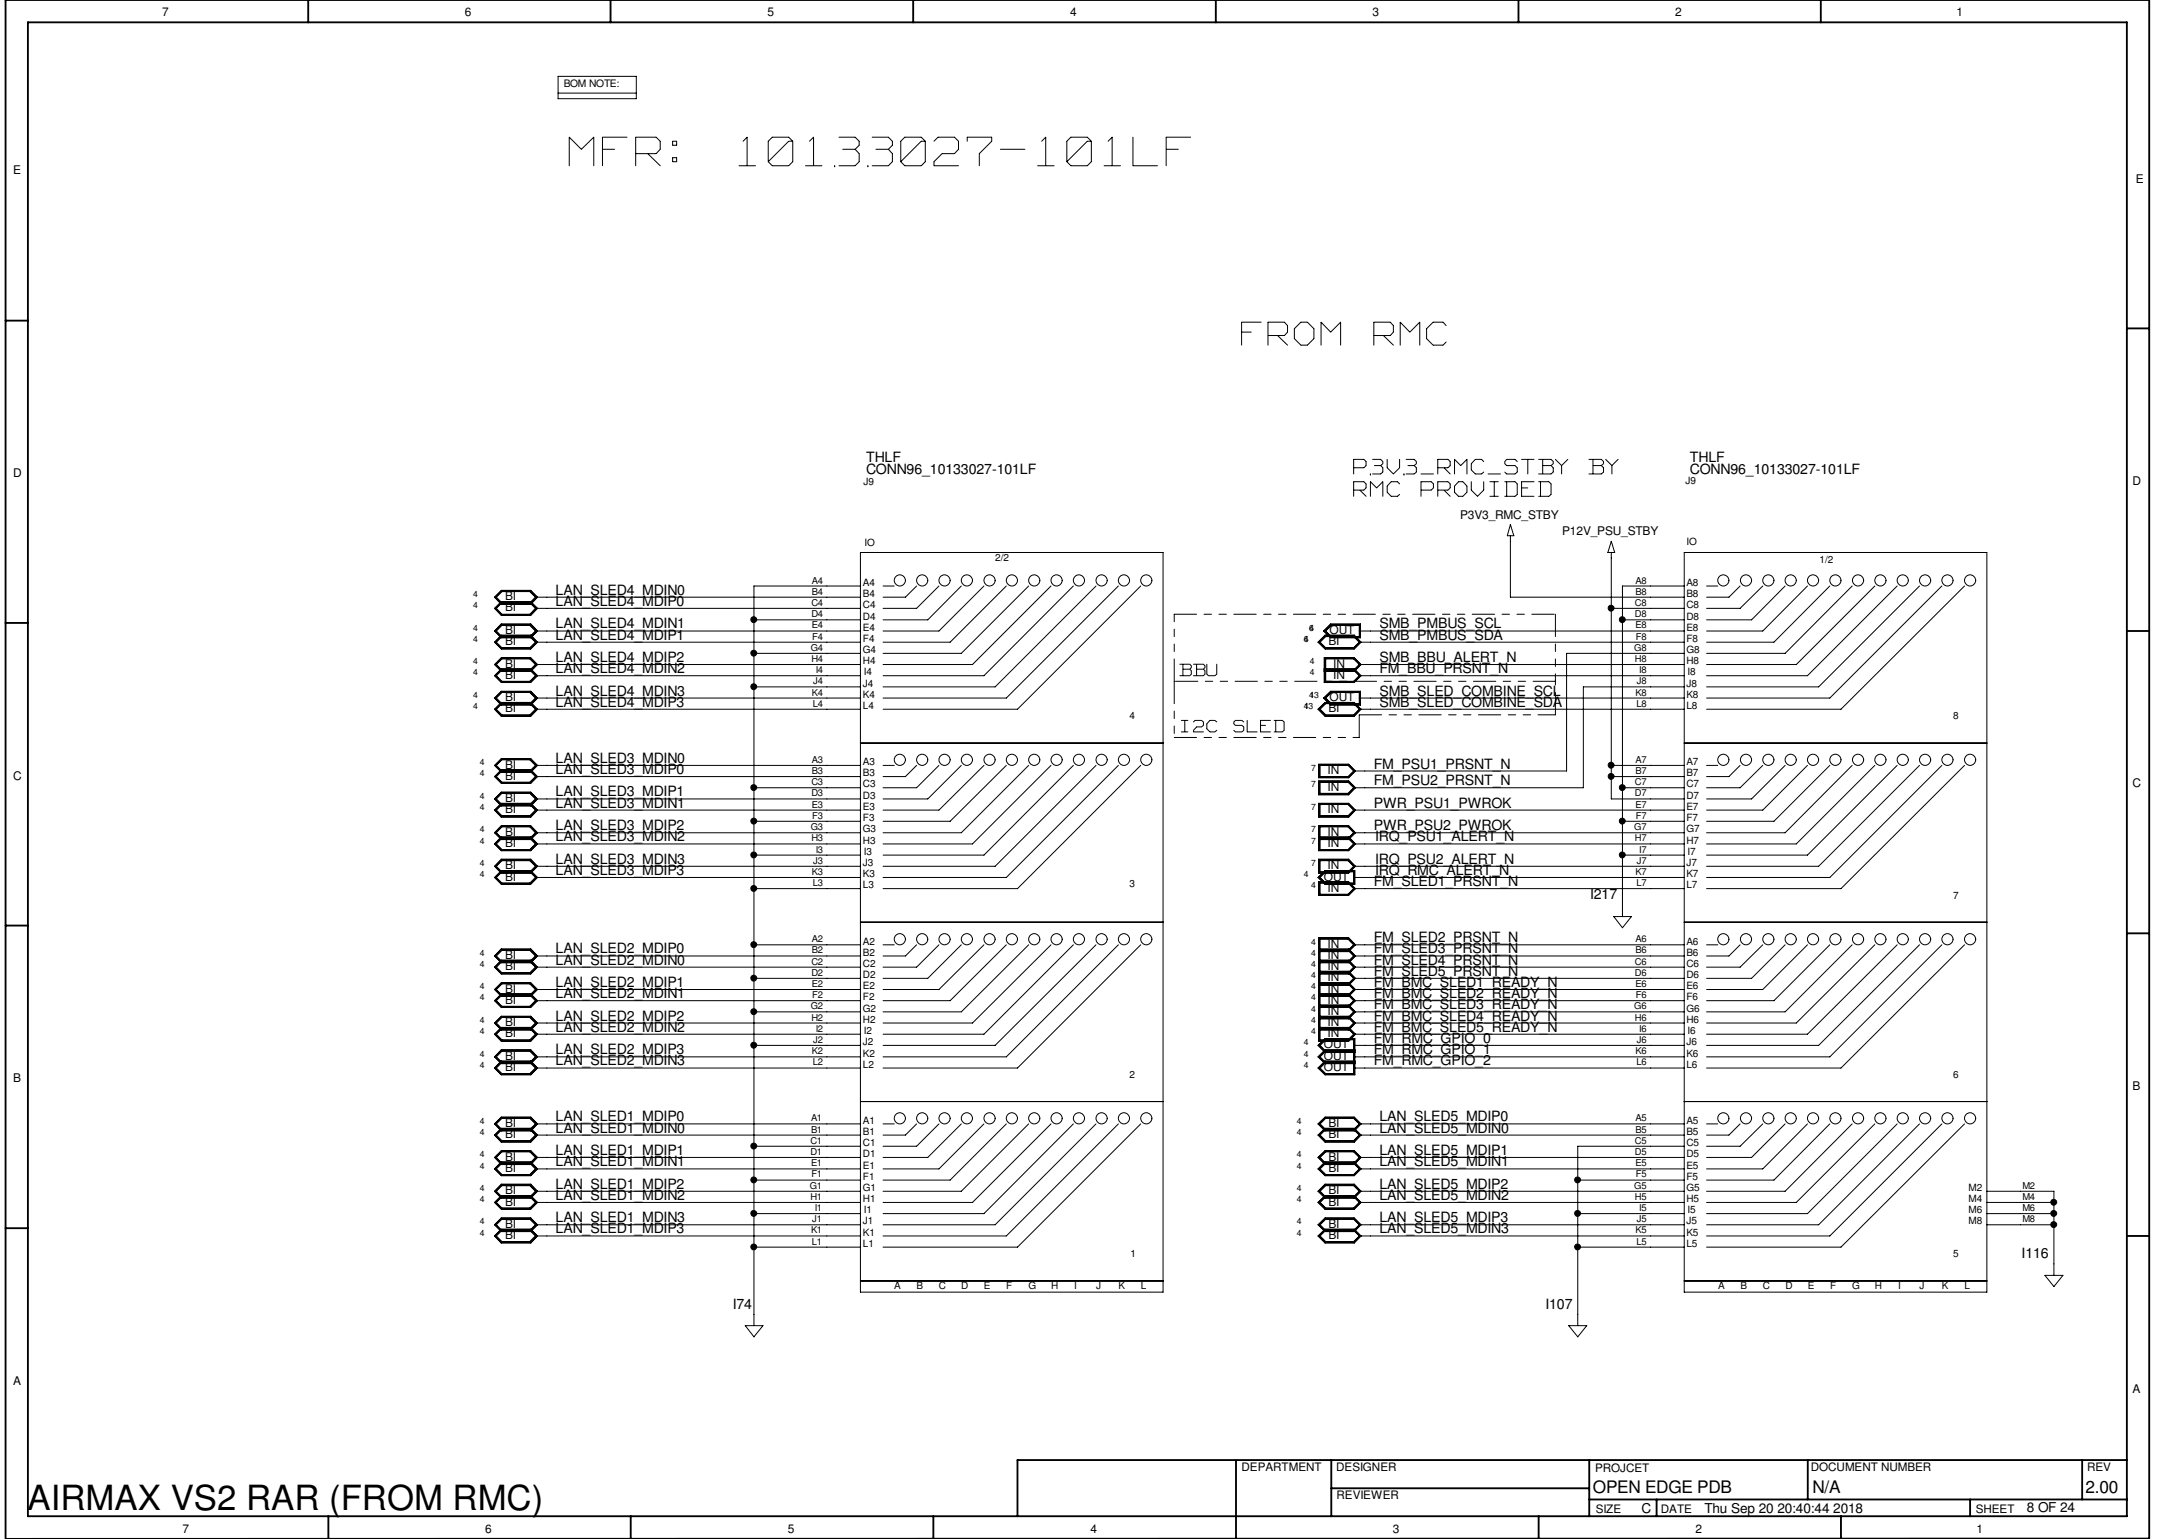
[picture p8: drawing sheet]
<svg xmlns="http://www.w3.org/2000/svg" width="297mm" height="210mm" viewBox="0 0 297 210" stroke-linecap="round" stroke-linejoin="round" font-family="sans-serif">
<defs><g id="words">
<text font-size="7.4" fill="#fff" x="77.6" y="23.4">MFR: 10133027-101LF</text>
<text font-size="5.9" fill="#fff" x="169.3" y="47.7">FROM RMC</text>
<text font-size="4.7" x="3.8" y="206">AIRMAX VS2 RAR (FROM RMC)</text>
<g font-size="3.7" fill="#fff">
<text x="184.6" y="65">P3V3_RMC_STBY BY</text>
<text x="184.6" y="68">RMC PROVIDED</text>
</g>
<g font-size="3" fill="#fff">
<text x="160.9" y="92.5">BBU</text>
<text x="161.1" y="100.1">I2C</text>
<text x="168.4" y="100.1">SLED</text>
</g>
<g font-size="2.3">
<text x="217.3" y="203.7">OPEN EDGE PDB</text>
<text x="247.2" y="203.6">N/A</text>
<text x="284.4" y="203.6">2.00</text>
</g>
<g font-size="1.9">
<text x="118.1" y="64.6">CONN96_10133027-101LF</text>
<text x="118.1" y="63.1">THLF</text>
<text x="230.5" y="64.6">CONN96_10133027-101LF</text>
<text x="230.5" y="63.1">THLF</text>
<text x="75.8" y="81.1">LAN_SLED4_MDIN0</text>
<text x="75.8" y="82.6">LAN_SLED4_MDIP0</text>
<text x="75.8" y="85.7">LAN_SLED4_MDIN1</text>
<text x="75.8" y="87.2">LAN_SLED4_MDIP1</text>
<text x="188.1" y="85.7">SMB_PMBUS_SCL</text>
<text x="188.1" y="87.2">SMB_PMBUS_SDA</text>
<text x="75.8" y="94.9">LAN_SLED4_MDIN3</text>
<text x="75.8" y="91.8">LAN_SLED4_MDIN2</text>
<text x="75.8" y="90.3">LAN_SLED4_MDIP2</text>
<text x="188.1" y="94.9">SMB_SLED_COMBINE_SCL</text>
<text x="188.1" y="91.8">FM_BBU_PRSNT_N</text>
<text x="188.1" y="90.3">SMB_BBU_ALERT_N</text>
<text x="75.8" y="96.4">LAN_SLED4_MDIP3</text>
<text x="188.1" y="96.4">SMB_SLED_COMBINE_SDA</text>
<text x="75.8" y="105.6">LAN_SLED3_MDIP0</text>
<text x="75.8" y="104.1">LAN_SLED3_MDIN0</text>
<text x="187.4" y="107.1">FM_PSU2_PRSNT_N</text>
<text x="187.4" y="104.8">FM_PSU1_PRSNT_N</text>
<text x="75.8" y="108.6">LAN_SLED3_MDIP1</text>
<text x="75.8" y="110.2">LAN_SLED3_MDIN1</text>
<text x="75.8" y="113.2">LAN_SLED3_MDIP2</text>
<text x="187.4" y="113.2">PWR_PSU2_PWROK</text>
<text x="187.4" y="110.2">PWR_PSU1_PWROK</text>
<text x="75.8" y="114.7">LAN_SLED3_MDIN2</text>
<text x="75.8" y="117.8">LAN_SLED3_MDIN3</text>
<text x="75.8" y="119.3">LAN_SLED3_MDIP3</text>
<text x="187.5" y="119.3">IRQ_RMC_ALERT_N</text>
<text x="187.5" y="117.8">IRQ_PSU2_ALERT_N</text>
<text x="187.5" y="114.7">IRQ_PSU1_ALERT_N</text>
<text x="187.4" y="120.9">FM_SLED1_PRSNT_N</text>
<text x="216.9" y="122.7">I217</text>
<text x="75.8" y="130">LAN_SLED2_MDIP0</text>
<text x="75.8" y="131.6">LAN_SLED2_MDIN0</text>
<text x="187.4" y="131.6">FM_SLED4_PRSNT_N</text>
<text x="187.4" y="130">FM_SLED3_PRSNT_N</text>
<text x="187.4" y="128.5">FM_SLED2_PRSNT_N</text>
<text x="75.8" y="134.6">LAN_SLED2_MDIP1</text>
<text x="75.8" y="136.1">LAN_SLED2_MDIN1</text>
<text x="187.4" y="137.7">FM_BMC_SLED3_READY_N</text>
<text x="187.4" y="134.6">FM_BMC_SLED1_READY_N</text>
<text x="187.4" y="136.1">FM_BMC_SLED2_READY_N</text>
<text x="187.4" y="133.1">FM_SLED5_PRSNT_N</text>
<text x="75.8" y="143.8">LAN_SLED2_MDIP3</text>
<text x="75.8" y="140.7">LAN_SLED2_MDIN2</text>
<text x="75.8" y="139.2">LAN_SLED2_MDIP2</text>
<text x="187.4" y="140.7">FM_BMC_SLED5_READY_N</text>
<text x="187.4" y="142.2">FM_RMC_GPIO_0</text>
<text x="187.4" y="139.2">FM_BMC_SLED4_READY_N</text>
<text x="187.4" y="143.8">FM_RMC_GPIO_1</text>
<text x="75.8" y="145.3">LAN_SLED2_MDIN3</text>
<text x="187.4" y="145.3">FM_RMC_GPIO_2</text>
<text x="75.8" y="153">LAN_SLED1_MDIP0</text>
<text x="75.8" y="154.5">LAN_SLED1_MDIN0</text>
<text x="188.1" y="154.5">LAN_SLED5_MDIN0</text>
<text x="188.1" y="153">LAN_SLED5_MDIP0</text>
<text x="75.8" y="159">LAN_SLED1_MDIN1</text>
<text x="75.8" y="157.5">LAN_SLED1_MDIP1</text>
<text x="188.1" y="159">LAN_SLED5_MDIN1</text>
<text x="188.1" y="157.5">LAN_SLED5_MDIP1</text>
<text x="75.8" y="166.7">LAN_SLED1_MDIN3</text>
<text x="75.8" y="163.7">LAN_SLED1_MDIN2</text>
<text x="75.8" y="162.1">LAN_SLED1_MDIP2</text>
<text x="188.1" y="162.1">LAN_SLED5_MDIP2</text>
<text x="188.1" y="166.7">LAN_SLED5_MDIP3</text>
<text x="188.1" y="163.7">LAN_SLED5_MDIN2</text>
<text x="75.8" y="168.2">LAN_SLED1_MDIP3</text>
<text x="188.1" y="168.2">LAN_SLED5_MDIN3</text>
<text x="275.7" y="171.6">I116</text>
<text x="99.9" y="178.5">I74</text>
<text x="210.8" y="178.5">I107</text>
<text x="223.9" y="206.3">C</text>
<text x="232.4" y="206.3">Thu Sep 20 20:40:44 2018</text>
<text x="276.4" y="206.2">8 OF 24</text>
</g>
<g font-size="1.6">
<text x="22.1" y="2.2">7</text>
<text x="63.4" y="2.2">6</text>
<text x="104.7" y="2.2">5</text>
<text x="146" y="2.2">4</text>
<text x="187.2" y="2.2">3</text>
<text x="228.5" y="2.2">2</text>
<text x="266.8" y="2.2">1</text>
<text x="1.8" y="23.8">E</text>
<text x="291.3" y="24.9">E</text>
<text x="1.8" y="65.1">D</text>
<text x="199.1" y="70.7">P3V3_RMC_STBY</text>
<text x="290.8" y="66.1">D</text>
<text x="213.1" y="73">P12V_PSU_STBY</text>
<text x="68.9" y="81.9">BI</text>
<text x="68.9" y="83.4">BI</text>
<text x="68.9" y="88">BI</text>
<text x="68.9" y="86.5">BI</text>
<text x="181.2" y="88">BI</text>
<text x="181.3" y="86.5">OUT</text>
<text x="68.9" y="95.6">BI</text>
<text x="68.9" y="91.1">BI</text>
<text x="68.9" y="92.6">BI</text>
<text x="181.3" y="95.6">OUT</text>
<text x="181.8" y="91.1">IN</text>
<text x="181.8" y="92.6">IN</text>
<text x="68.9" y="97.2">BI</text>
<text x="181.2" y="97.2">BI</text>
<text x="1.8" y="106.3">C</text>
<text x="68.9" y="106.3">BI</text>
<text x="68.9" y="104.8">BI</text>
<text x="181.1" y="107.9">IN</text>
<text x="181.1" y="105.6">IN</text>
<text x="290.8" y="107.4">C</text>
<text x="68.9" y="114">BI</text>
<text x="68.9" y="109.4">BI</text>
<text x="68.9" y="110.9">BI</text>
<text x="181.1" y="110.9">IN</text>
<text x="181.1" y="114">IN</text>
<text x="68.9" y="118.6">BI</text>
<text x="68.9" y="115.5">BI</text>
<text x="181.1" y="115.5">IN</text>
<text x="181.1" y="118.6">IN</text>
<text x="68.9" y="120.1">BI</text>
<text x="180.5" y="120.1">OUT</text>
<text x="181.1" y="121.6">IN</text>
<text x="68.9" y="130.8">BI</text>
<text x="181.1" y="129.2">IN</text>
<text x="181.1" y="130.8">IN</text>
<text x="68.9" y="136.9">BI</text>
<text x="68.9" y="135.4">BI</text>
<text x="68.9" y="132.3">BI</text>
<text x="181.1" y="133.9">IN</text>
<text x="181.1" y="132.3">IN</text>
<text x="181.1" y="136.9">IN</text>
<text x="181.1" y="135.4">IN</text>
<text x="68.9" y="141.5">BI</text>
<text x="68.9" y="140">BI</text>
<text x="180.5" y="143">OUT</text>
<text x="181.1" y="140">IN</text>
<text x="181.1" y="141.5">IN</text>
<text x="181.1" y="138.4">IN</text>
<text x="1.8" y="147.6">B</text>
<text x="68.9" y="146.1">BI</text>
<text x="68.9" y="144.5">BI</text>
<text x="180.5" y="144.5">OUT</text>
<text x="180.5" y="146.1">OUT</text>
<text x="290.8" y="148.7">B</text>
<text x="68.9" y="155.2">BI</text>
<text x="68.9" y="153.7">BI</text>
<text x="181.2" y="155.2">BI</text>
<text x="181.2" y="153.7">BI</text>
<text x="68.9" y="159.8">BI</text>
<text x="68.9" y="158.3">BI</text>
<text x="181.2" y="159.8">BI</text>
<text x="181.2" y="158.3">BI</text>
<text x="68.9" y="167.5">BI</text>
<text x="68.9" y="164.4">BI</text>
<text x="68.9" y="162.9">BI</text>
<text x="181.2" y="167.5">BI</text>
<text x="181.2" y="164.4">BI</text>
<text x="181.2" y="162.9">BI</text>
<text x="68.9" y="169">BI</text>
<text x="181.2" y="169">BI</text>
<text x="1.8" y="188.8">A</text>
<text x="290.8" y="189.9">A</text>
<text x="169.3" y="200.6">DEPARTMENT</text>
<text x="182.2" y="200.7">DESIGNER</text>
<text x="217.5" y="200.7">PROJCET</text>
<text x="247" y="200.7">DOCUMENT NUMBER</text>
<text x="284.6" y="200.7">REV</text>
<text x="24.9" y="209">7</text>
<text x="66.2" y="209">6</text>
<text x="107.4" y="209">5</text>
<text x="148.7" y="209">4</text>
<text x="182.3" y="204.5">REVIEWER</text>
<text x="189.9" y="209">3</text>
<text x="217.6" y="206.3">SIZE</text>
<text x="226.5" y="206.3">DATE</text>
<text x="231.2" y="209">2</text>
<text x="269.4" y="206.4">SHEET</text>
<text x="269.6" y="209">1</text>
</g>
<g font-size="1.4">
<text x="76.9" y="11.9">BOM NOTE:</text>
<text x="229.9" y="66">J9</text>
<text x="117.8" y="66.1">J9</text>
<text x="117.9" y="74.5">IO</text>
<text x="135.7" y="76.5">2/2</text>
<text x="230" y="74.3">IO</text>
<text x="248.2" y="76.8">1/2</text>
<text x="117.7" y="82.9">C4</text>
<text x="117.7" y="81.4">B4</text>
<text x="117.7" y="79.9">A4</text>
<text x="230" y="82.9">C8</text>
<text x="230" y="81.4">B8</text>
<text x="230" y="79.9">A8</text>
<text x="117.7" y="89.1">G4</text>
<text x="117.7" y="87.5">F4</text>
<text x="117.7" y="86">E4</text>
<text x="117.7" y="84.5">D4</text>
<text x="230" y="89.1">G8</text>
<text x="230" y="87.5">F8</text>
<text x="230" y="86">E8</text>
<text x="230" y="84.5">D8</text>
<text x="117.7" y="95.2">K4</text>
<text x="117.7" y="93.6">J4</text>
<text x="117.7" y="90.6">H4</text>
<text x="117.8" y="92.1">I4</text>
<text x="230" y="95.2">K8</text>
<text x="230" y="93.6">J8</text>
<text x="230" y="90.6">H8</text>
<text x="230.1" y="92.1">I8</text>
<text x="117.7" y="96.7">L4</text>
<text x="154" y="98.1">4</text>
<text x="230" y="96.7">L8</text>
<text x="266.4" y="98.1">8</text>
<text x="117.7" y="107.4">C3</text>
<text x="117.7" y="105.9">B3</text>
<text x="117.7" y="104.4">A3</text>
<text x="230" y="107.4">C7</text>
<text x="230" y="105.9">B7</text>
<text x="230" y="104.4">A7</text>
<text x="117.7" y="113.5">G3</text>
<text x="117.7" y="112">F3</text>
<text x="117.7" y="110.4">E3</text>
<text x="117.7" y="108.9">D3</text>
<text x="230" y="113.5">G7</text>
<text x="230" y="112">F7</text>
<text x="230" y="110.4">E7</text>
<text x="230" y="108.9">D7</text>
<text x="117.7" y="119.6">K3</text>
<text x="117.7" y="118.1">J3</text>
<text x="117.7" y="115.1">H3</text>
<text x="117.8" y="116.6">I3</text>
<text x="230" y="119.6">K7</text>
<text x="230" y="118.1">J7</text>
<text x="230" y="115.1">H7</text>
<text x="230.1" y="116.6">I7</text>
<text x="117.7" y="121.2">L3</text>
<text x="154" y="121">3</text>
<text x="230" y="121.2">L7</text>
<text x="266.4" y="122.6">7</text>
<text x="117.7" y="131.9">C2</text>
<text x="117.7" y="130.3">B2</text>
<text x="117.7" y="128.8">A2</text>
<text x="230" y="131.9">C6</text>
<text x="230" y="130.3">B6</text>
<text x="230" y="128.8">A6</text>
<text x="117.7" y="138">G2</text>
<text x="117.7" y="136.4">F2</text>
<text x="117.7" y="134.9">E2</text>
<text x="117.7" y="133.4">D2</text>
<text x="230" y="138">G6</text>
<text x="230" y="136.4">F6</text>
<text x="230" y="134.9">E6</text>
<text x="230" y="133.4">D6</text>
<text x="117.7" y="142.5">J2</text>
<text x="117.7" y="139.5">H2</text>
<text x="117.8" y="141">I2</text>
<text x="230" y="142.5">J6</text>
<text x="230" y="139.5">H6</text>
<text x="230.1" y="141">I6</text>
<text x="117.7" y="145.6">L2</text>
<text x="117.7" y="144.1">K2</text>
<text x="154" y="147">2</text>
<text x="230" y="145.6">L6</text>
<text x="230" y="144.1">K6</text>
<text x="266.4" y="147">6</text>
<text x="117.7" y="154.8">B1</text>
<text x="117.7" y="153.2">A1</text>
<text x="230" y="154.8">B5</text>
<text x="230" y="153.2">A5</text>
<text x="117.7" y="160.9">F1</text>
<text x="117.7" y="159.4">E1</text>
<text x="117.7" y="157.8">D1</text>
<text x="117.7" y="156.3">C1</text>
<text x="230" y="160.9">F5</text>
<text x="230" y="159.4">E5</text>
<text x="230" y="157.8">D5</text>
<text x="230" y="156.3">C5</text>
<text x="117.7" y="167">J1</text>
<text x="117.7" y="164">H1</text>
<text x="117.7" y="162.4">G1</text>
<text x="117.8" y="165.5">I1</text>
<text x="230" y="167">J5</text>
<text x="230" y="164">H5</text>
<text x="230" y="162.4">G5</text>
<text x="230.1" y="165.5">I5</text>
<text x="268.5" y="167">M8</text>
<text x="268.5" y="165.5">M6</text>
<text x="268.5" y="164">M4</text>
<text x="268.5" y="162.4">M2</text>
<text x="117.7" y="170.1">L1</text>
<text x="117.7" y="168.5">K1</text>
<text x="154.2" y="171.4">1</text>
<text x="230" y="170.1">L5</text>
<text x="230" y="168.5">K5</text>
<text x="266.4" y="171.4">5</text>
<text x="122" y="175.8">A</text>
<text x="125" y="175.8">B</text>
<text x="128.1" y="175.8">C</text>
<text x="131.1" y="175.8">D</text>
<text x="134.2" y="175.8">E</text>
<text x="137.2" y="175.8">F</text>
<text x="140.3" y="175.8">G</text>
<text x="143.3" y="175.8">H</text>
<text x="146.5" y="175.8">I</text>
<text x="149.5" y="175.8">J</text>
<text x="152.5" y="175.8">K</text>
<text x="155.6" y="175.8">L</text>
<text x="234.3" y="175.8">A</text>
<text x="237.4" y="175.8">B</text>
<text x="240.4" y="175.8">C</text>
<text x="243.5" y="175.8">D</text>
<text x="246.5" y="175.8">E</text>
<text x="249.6" y="175.8">F</text>
<text x="252.6" y="175.8">G</text>
<text x="255.7" y="175.8">H</text>
<text x="258.9" y="175.8">I</text>
<text x="261.8" y="175.8">J</text>
<text x="264.8" y="175.8">K</text>
<text x="267.9" y="175.8">L</text>
</g>
<g font-size="1.3">
<text x="110.7" y="82.6">C4</text>
<text x="110.7" y="81.1">B4</text>
<text x="110.7" y="79.6">A4</text>
<text x="223" y="82.6">C8</text>
<text x="223.1" y="81.1">B8</text>
<text x="223.1" y="79.6">A8</text>
<text x="110.6" y="88.8">G4</text>
<text x="110.7" y="84.2">D4</text>
<text x="110.7" y="85.7">E4</text>
<text x="110.8" y="87.2">F4</text>
<text x="222.9" y="88.8">G8</text>
<text x="223" y="84.2">D8</text>
<text x="223.1" y="85.7">E8</text>
<text x="223.1" y="87.2">F8</text>
<text x="110.7" y="90.3">H4</text>
<text x="110.7" y="94.9">K4</text>
<text x="110.9" y="93.3">J4</text>
<text x="111.2" y="91.8">I4</text>
<text x="223" y="90.3">H8</text>
<text x="223.1" y="94.9">K8</text>
<text x="223.2" y="93.3">J8</text>
<text x="223.6" y="91.8">I8</text>
<text x="110.9" y="96.4">L4</text>
<text x="223.2" y="96.4">L8</text>
<text x="110.7" y="107.1">C3</text>
<text x="110.7" y="105.6">B3</text>
<text x="110.7" y="104.1">A3</text>
<text x="223" y="107.1">C7</text>
<text x="223.1" y="105.6">B7</text>
<text x="223.1" y="104.1">A7</text>
<text x="110.6" y="113.2">G3</text>
<text x="110.7" y="108.6">D3</text>
<text x="110.7" y="110.2">E3</text>
<text x="110.8" y="111.7">F3</text>
<text x="222.9" y="113.2">G7</text>
<text x="223" y="108.6">D7</text>
<text x="223.1" y="110.2">E7</text>
<text x="223.1" y="111.7">F7</text>
<text x="110.7" y="114.7">H3</text>
<text x="110.7" y="119.3">K3</text>
<text x="110.9" y="117.8">J3</text>
<text x="111.2" y="116.3">I3</text>
<text x="223" y="114.7">H7</text>
<text x="223.1" y="119.3">K7</text>
<text x="223.2" y="117.8">J7</text>
<text x="223.6" y="116.3">I7</text>
<text x="110.9" y="120.9">L3</text>
<text x="223.2" y="120.9">L7</text>
<text x="110.7" y="131.6">C2</text>
<text x="110.7" y="130">B2</text>
<text x="110.7" y="128.5">A2</text>
<text x="223" y="131.6">C6</text>
<text x="223.1" y="130">B6</text>
<text x="223.1" y="128.5">A6</text>
<text x="110.6" y="137.7">G2</text>
<text x="110.7" y="133.1">D2</text>
<text x="110.7" y="134.6">E2</text>
<text x="110.8" y="136.1">F2</text>
<text x="222.9" y="137.7">G6</text>
<text x="223" y="133.1">D6</text>
<text x="223.1" y="134.6">E6</text>
<text x="223.1" y="136.1">F6</text>
<text x="110.7" y="139.2">H2</text>
<text x="110.7" y="143.8">K2</text>
<text x="110.9" y="142.2">J2</text>
<text x="111.2" y="140.7">I2</text>
<text x="223" y="139.2">H6</text>
<text x="223.1" y="143.8">K6</text>
<text x="223.2" y="142.2">J6</text>
<text x="223.6" y="140.7">I6</text>
<text x="110.9" y="145.3">L2</text>
<text x="223.2" y="145.3">L6</text>
<text x="110.5" y="156">C1</text>
<text x="110.6" y="154.5">B1</text>
<text x="110.6" y="153">A1</text>
<text x="223" y="156">C5</text>
<text x="223.1" y="154.5">B5</text>
<text x="223.1" y="153">A5</text>
<text x="110.5" y="157.5">D1</text>
<text x="110.6" y="159">E1</text>
<text x="110.7" y="160.6">F1</text>
<text x="223" y="157.5">D5</text>
<text x="223.1" y="159">E5</text>
<text x="223.1" y="160.6">F5</text>
<text x="110.4" y="162.1">G1</text>
<text x="110.5" y="163.7">H1</text>
<text x="110.8" y="166.7">J1</text>
<text x="111.1" y="165.2">I1</text>
<text x="222.9" y="162.1">G5</text>
<text x="223" y="163.7">H5</text>
<text x="223.2" y="166.7">J5</text>
<text x="223.6" y="165.2">I5</text>
<text x="275.8" y="166.7">M8</text>
<text x="275.8" y="165.2">M6</text>
<text x="275.8" y="163.7">M4</text>
<text x="275.8" y="162.1">M2</text>
<text x="110.6" y="168.2">K1</text>
<text x="110.7" y="169.8">L1</text>
<text x="223.1" y="168.2">K5</text>
<text x="223.2" y="169.8">L5</text>
</g>
<g font-size="1.2">
<text x="64.5" y="82.9">4</text>
<text x="64.5" y="81.4">4</text>
<text x="64.5" y="86">4</text>
<text x="64.5" y="87.5">4</text>
<text x="177.8" y="87.5">6</text>
<text x="177.8" y="87.5">4</text>
<text x="178.6" y="86">6</text>
<text x="178.6" y="86">4</text>
<text x="64.5" y="90.6">4</text>
<text x="64.5" y="92.1">4</text>
<text x="64.5" y="95.2">4</text>
<text x="178.6" y="95.2">4</text>
<text x="178.6" y="90.6">4</text>
<text x="178.6" y="92.1">4</text>
<text x="178.6" y="95.2">13</text>
<text x="64.5" y="96.7">4</text>
<text x="177.8" y="96.7">4</text>
<text x="177.9" y="96.7">13</text>
<text x="65.4" y="104.4">4</text>
<text x="65.4" y="105.9">4</text>
<text x="178.8" y="105.1">7</text>
<text x="178.8" y="107.4">7</text>
<text x="65.4" y="108.9">4</text>
<text x="65.4" y="110.4">4</text>
<text x="65.4" y="113.5">4</text>
<text x="178.8" y="110.4">7</text>
<text x="178.8" y="113.5">7</text>
<text x="65.4" y="115.1">4</text>
<text x="65.4" y="118.1">4</text>
<text x="65.4" y="119.6">4</text>
<text x="177.8" y="119.6">4</text>
<text x="178.8" y="118.1">7</text>
<text x="178.8" y="115.1">7</text>
<text x="178.8" y="121.2">4</text>
<text x="65.4" y="131.9">4</text>
<text x="65.4" y="130.3">4</text>
<text x="178.8" y="128.8">4</text>
<text x="178.8" y="131.9">4</text>
<text x="178.8" y="130.3">4</text>
<text x="65.4" y="134.9">4</text>
<text x="65.4" y="136.4">4</text>
<text x="178.8" y="136.4">4</text>
<text x="178.8" y="138">4</text>
<text x="178.8" y="133.4">4</text>
<text x="178.8" y="134.9">4</text>
<text x="65.4" y="141">4</text>
<text x="65.4" y="139.5">4</text>
<text x="177.8" y="142.5">4</text>
<text x="178.8" y="141">4</text>
<text x="178.8" y="139.5">4</text>
<text x="65.4" y="145.6">4</text>
<text x="65.4" y="144.1">4</text>
<text x="177.8" y="145.6">4</text>
<text x="177.8" y="144.1">4</text>
<text x="65.4" y="154.8">4</text>
<text x="65.4" y="153.2">4</text>
<text x="176.9" y="153.2">4</text>
<text x="176.9" y="154.8">4</text>
<text x="65.4" y="159.4">4</text>
<text x="65.4" y="157.8">4</text>
<text x="176.9" y="157.8">4</text>
<text x="176.9" y="159.4">4</text>
<text x="65.4" y="167">4</text>
<text x="65.4" y="164">4</text>
<text x="65.4" y="162.4">4</text>
<text x="176.9" y="164">4</text>
<text x="176.9" y="167">4</text>
<text x="176.9" y="162.4">4</text>
<text x="65.4" y="168.5">4</text>
<text x="176.9" y="168.5">4</text>
</g>
</g></defs>
<g fill="none" stroke="#000" stroke-width=".25">
<path d="M3.8 3h286.3v203.8h-286.3zM42 0v3M83.3 0v3M124.5 0v3M165.8 0v3M207.1 0v3M248.3 0v3M.8 43.7h3M290.1 44.8h3M.8 85h3M290.1 86.1h3M.8 126.2h3"/>
<path d="M290.1 127.3h3M.8 167.5h3M290.1 168.6h3M168.6 199.2v10.6M181.6 199.1v7.7M216.7 199.1v7.7M246.5 199.1v5.4M284 199.1v5.4M290.1 199.1h-151.3v7.7M.8 209.8v-209.8h292.3v209.8l-292.3 .1M44.8 206.8v3M86 206.8v3"/>
<path d="M127.3 206.8v3M181.6 203h35.1M209.8 206.8v3M216.7 204.5h73.4M225.9 204.5v2.3M251.1 206.8v3M268.7 204.5v2.3"/>
</g>
<path d="M160.1 83.8h52M160.1 92.9v-9.1M160.1 92.9v7.7M185.4 97.5h26.7M212.1 83.8v9.1M212.1 97.5v-4.6M212.1 92.9h-52M160.1 100.6h25.3M185.4 100.6v-3.1" fill="none" stroke="#000" stroke-width=".14" stroke-dasharray="3 1 1 1 1 1"/>
<g fill="none" stroke="#000" stroke-width=".14">
<path d="M76.1 10.4h10.7v3.1h-10.7zM76.1 12.7h10.7M77.6 18.7l1.6 1.6M77.6 18.8v3.8M81 18.8v3.8M81 18.7l-1.7 1.7M82.2 18.7h3.3M82.2 18.8v3.8M86.7 18.7h2.7M86.7 18.8v3.8M89.5 18.7l.5 .6M90 19.3v1"/>
<path d="M91.7 19.3h.5M91.7 19.3v.5M91.8 19.8h.4M92.3 19.3v.5M101.9 18.8v3.8M101.9 18.7l-.6 .6M104.8 19.3v2.7M105.3 18.7l-.5 .6M105.4 18.7h2.1M107.5 19.3l-2.7 2.7M107.6 19.3h.5M107.6 18.7l.5 .6"/>
<path d="M108.1 19.3v2.7M111 18.8v3.8M111 18.7l-.6 .6M114.4 18.7h2.2M116.6 18.7l.6 .6M117.2 19.3v.5M117.2 19.8l-.6 .6M119 18.7h2.1M121.2 18.7l.5 .6M121.7 19.3v.5M121.7 19.8l-.5 .6M122.8 19.3v2.7"/>
<path d="M123.4 18.7l-.6 .6M123.4 18.7h2.2M125.6 19.3l-2.7 2.7M125.6 19.3h.5M125.6 18.7l.6 .6M126.2 19.3v2.7M127.9 18.7l-.5 .6M128 18.7h2.1M130.2 18.7l.5 .6M130.7 19.3v1M131.9 18.7v.6M131.9 18.7h3.3"/>
<path d="M135.2 19.3l-1.6 1.7M135.3 18.7v.6M142.6 18.8v3.8M142.6 18.7l-.5 .6M145.5 19.3v2.7M146 18.7l-.5 .6M146.1 18.7h2.1M148.2 19.3l-2.7 2.7M148.3 19.3h.5M148.3 18.7l.5 .6M148.8 19.3v2.7M151.7 18.8v3.8"/>
<path d="M151.7 18.7l-.6 .6M154.5 18.7v3.9M159 18.7h3.4M159 18.8v3.8M82.2 20.4h1.6M86.7 21h2.7M88.4 21l1.6 1.6M90 20.4l-.5 .6M91.7 21.5v.6M91.7 21.5h.5M91.8 22.1h.4M92.3 21.5v.6"/>
<path d="M100.8 22.6h2.2M104.8 22.1l.5 .5M105.4 22.6h2.1M108.1 22.1l-.5 .5M109.9 22.6h2.2M113.8 22.6h.1M114.4 22.6h2.2M114.9 20.4h1.7M116.7 20.4l.5 .6M117.2 21v1M117.2 22.1l-.6 .5M118.4 22.6h.1"/>
<path d="M119 22.6h2.1M119.5 20.4h1.6M121.2 20.4l.5 .6M121.7 21v1M121.7 22.1l-.5 .5M122.8 22.1l.6 .5M123.4 22.6h2.2M126.2 22.1l-.6 .5M127.4 22.1v.5M127.4 22.6h3.3M128.5 21l-1.1 1.1M128.5 21h1.6"/>
<path d="M130.7 20.4l-.5 .6M133.6 21v1.6M136.4 20.4h3.4M141.5 22.6h2.3M145.5 22.1l.5 .5M146.1 22.6h2.1M148.8 22.1l-.5 .5M150.6 22.6h2.2M154.6 22.6h3.3M159.1 20.4h1.6M169.3 43.9h2.7M169.3 44v3.1"/>
<path d="M169.4 45.3h1.2M172.9 43.9h2.2M172.9 44v3.1M173 45.8h2.1M174.3 45.8l1.3 1.3M175.2 43.9l.4 .5M175.6 45.3l-.4 .5M175.6 44.4v.9M176.5 46.2l.9 .9M176.5 44.9v1.2M177.4 43.9l-.9 .9M177.5 43.9h.8"/>
<path d="M177.5 47.1h.8M178.3 43.9l.9 .9M179.2 44.9v1.2M179.2 46.2l-.9 .9M180.2 43.9l1.2 1.4M180.2 44v3.1M182.8 44v3.1M182.8 43.9l-1.3 1.4M187.4 43.9h2.2M187.4 44v3.1M187.4 45.8h2.2M188.7 45.8l1.3 1.3"/>
<path d="M189.6 43.9l.4 .5M190 45.3l-.4 .5M190 44.4v.9M191 43.9l1.2 1.4M191 44v3.1M193.6 44v3.1M193.6 43.9l-1.3 1.4M194.6 44.9v1.2M194.6 46.2l.8 .9M195.4 43.9l-.8 .9M195.5 43.9h1.3M195.5 47.1h1.3"/>
<path d="M196.8 43.9l.4 .5M197.2 46.7l-.4 .4M117.3 79.9h-14.5v100.9M117.3 75.4h41.3v100.8h-41.3zM120.4 79.9h1.6M125 79.9l-1.5 1.5h-3.1M128.1 79.9l-3.1 3.1h-4.6M131.1 79.9l-4.6 4.6h-6.1M134.2 79.9l-6.1 6.2h-7.7M137.2 79.9l-7.6 7.7h-9.2M140.3 79.9l-9.2 9.2h-10.7M143.3 79.9l-10.7 10.7h-12.2"/>
<path d="M146.4 79.9l-12.2 12.3h-13.8M149.5 79.9l-13.8 13.8h-15.3M152.5 79.9l-15.3 15.3h-16.8M155.6 79.9l-16.8 16.8h-18.4M184.6 62.7v1.9M184.6 65.7v2M184.6 65.7h1.4M184.6 62.7h1.4M184.7 66.8h1.3M184.7 63.8h1.3M185.5 66.9l.8 .8M186 65.7l.3 .3"/>
<path d="M186 62.7l.3 .2M186.3 66.5l-.3 .3M186.3 63v.5M186.3 66v.5M186.3 63.5l-.3 .3M186.9 64.6h.1M186.9 65.7l.8 .8M186.9 65.7v2M187.2 62.7h1.1M187.2 64.6h1.1M187.4 63.5h.9M188.3 62.7l.3 .2"/>
<path d="M188.3 63.5l.3 .3M188.6 63v.2M188.6 63.8v.5M188.6 65.7v2M188.6 65.7l-.9 .8M188.6 64.4l-.3 .2M188.6 63.2l-.3 .3M189.2 62.7v1.1M189.2 66.3v.8M189.2 67.1l.5 .6M189.2 63.8l.8 .8M189.7 65.7l-.5 .6"/>
<path d="M189.8 65.7h.7M189.8 67.7h.7M190.6 65.7l.3 .3M190.9 67.4l-.3 .3M190.9 62.7v1.1M190.9 63.8l-.9 .8M191.5 64.6h.1M191.8 62.7h1M191.8 64.6h1M192 63.5h.8M192.9 62.7l.3 .2M192.9 63.5l.3 .3"/>
<path d="M193.2 63v.2M193.2 63.8v.5M193.2 64.4l-.3 .2M193.2 63.2l-.3 .3M193.8 65.7h1.4M193.8 65.7v2M193.8 64.6h1.7M193.8 66.8h1.4M195.2 65.7l.3 .3M195.5 66.5l-.3 .3M195.5 66v.5M196.1 65.7h1.3"/>
<path d="M196.1 62.7v1.9M196.1 65.7v2M196.1 62.7h1.3M196.1 66.8h1.3M196.1 63.8h1.3M197 66.9l.8 .8M197 63.8l.8 .8M197.5 65.7l.3 .3M197.5 62.7l.3 .2M197.8 66.5l-.3 .3M197.8 63v.5M197.8 66v.5"/>
<path d="M197.8 63.5l-.3 .3M198.4 67.1l.5 .6M198.4 62.7v1.9M198.4 66.3v.8M198.4 62.7l.8 .8M198.9 65.7l-.5 .6M199 65.7h.5M199 67.7h.5M199.5 65.7l.6 .6M200.1 62.7v1.9M200.1 66.3v.8M200.1 67.1l-.6 .6"/>
<path d="M200.1 62.7l-.9 .8M200.7 66.8l.8 .8M200.7 63.3v.8M200.7 65.7v1.1M200.7 64.1l.5 .5M201.2 62.7l-.5 .5M201.2 62.7h.8M201.2 64.6h.8M202.1 62.7l.2 .2M202.3 65.7v1.1M202.3 66.8l-.8 .9M202.3 64.4l-.2 .2"/>
<path d="M202.9 64.6h1.7M203.2 65.7h1.1M203.2 67.7h1.1M203.8 65.7v1.9M205.2 62.9v.3M205.2 65.7h1.4M205.2 67.7h1.4M205.2 63.2l.3 .3M205.2 64.4l.3 .2M205.5 62.7l-.2 .2M205.5 65.7v1.9M205.5 62.7h1.1"/>
<path d="M205.5 63.5h1.1M205.5 64.6h1.1M206 73.1v8.3h23.7M206 71.5l.5 1.6h-.9zM206.6 65.7l.3 .3M206.6 62.7l.3 .2M206.6 63.5l.3 .3M206.9 63.8v.5M206.9 66v1.4M206.9 67.4l-.3 .3M206.9 64.4l-.3 .2M207.5 65.7h1.7"/>
<path d="M207.5 65.7v2M207.5 62.7h1.7M207.6 67.7h1.6M207.6 66.5h.8M208.4 62.7v1.9M209.8 65.7h1.4M209.8 67.7h1.4M209.8 62.7h1.7M209.8 64.6h1.7M210.1 65.7v1.9M210.4 62.7v1.9M210.4 63.5h1.1"/>
<path d="M211.2 65.7l.3 .3M211.5 66v1.4M211.5 67.4l-.3 .3M211.5 62.7l.3 .2M211.5 63.5l.3 .3M211.8 63.2l-.2 .3M211.8 63v.2M211.8 63.8v.5M211.8 64.4l-.3 .2M212.1 62.7l.8 .8M213 63.5v1.1M213.8 62.7l-.8 .8"/>
<path d="M216.7 62.7h1.7M216.7 64.6h1.7M217.3 62.7v1.9M217.3 63.5h1.1M218.4 62.7l.3 .2M218.4 63.5l.3 .3M218.7 63.2l-.3 .3M218.7 63v.2M218.7 63.8v.5M218.7 64.4l-.3 .2M219 62.7l.8 .8M219.7 75.4v33.6h10"/>
<path d="M219.7 73.8l.5 1.6h-.9zM219.8 63.5v1.1M220.7 62.7l-.9 .8M229.7 79.9h-8.4v45.1M229.7 75.4h41.3v100.8h-41.3zM232.7 79.9h1.6M237.3 79.9l-1.5 1.5h-3.1M240.4 79.9l-3.1 3.1h-4.6M243.5 79.9l-4.6 4.6h-6.2M246.5 79.9l-6.1 6.2h-7.7M249.6 79.9l-7.7 7.7h-9.2M252.6 79.9l-9.1 9.2h-10.8"/>
<path d="M255.7 79.9l-10.7 10.7h-12.3M258.7 79.9l-12.2 12.3h-13.8M261.8 79.9l-13.8 13.8h-15.3M264.8 79.9l-15.2 15.3h-16.9M267.9 79.9l-16.8 16.8h-18.4M67.4 83l1-1h4l.9 1-.9 .9h-4zM67.4 81.4l1-.9h4l.9 .9-.9 1h-4zM67.5 92.2l.9-.9h3.9l.9 .9-.9 .8h-3.9zM67.5 86.1l.9-.9h3.9l.9 .9-.9 .9h-3.9zM67.5 95.2l.9-.9h3.9l.9 .9-.9 .9h-3.9zM67.5 83l.9-.9h3.9l.9 .9-.9 .9h-3.9zM67.5 81.4l.9-.8h3.9l.9 .8-.9 .9h-3.9z"/>
<path d="M67.6 92.2l.8-.8h3.9l.8 .8-.8 .8h-3.9zM67.6 95.2l.8-.8h3.9l.8 .8-.8 .9h-3.9zM67.6 83l.8-.8h3.9l.8 .8-.8 .8h-3.9zM67.6 81.4l.8-.8h3.9l.8 .8-.8 .9h-3.9zM68.4 91.2h4l.9 1-.9 .9h-4l-1-.9zM68.4 89.7h4l.9 .9-.9 1h-4l-1-1zM68.4 86.6h4l.9 1-.9 .9h-4l-1-.9zM68.4 85.1h4l.9 1-.9 .9h-4l-1-.9zM68.4 94.3h4l.9 .9-.9 1h-4l-1-1zM68.4 95.8h4l.9 .9-.9 1h-4l-1-1zM68.4 89.7h3.9l.9 .9-.9 .9h-3.9l-.9-.9zM68.4 89.8h3.9l.8 .8-.8 .8h-3.9l-.8-.8z"/>
<path d="M68.4 86.7h3.9l.8 .9-.8 .8h-3.9l-.8-.8zM68.4 86.7h3.9l.9 .9-.9 .9h-3.9l-.9-.9zM68.4 85.2h3.9l.8 .9-.8 .8h-3.9l-.8-.8zM68.4 95.9h3.9l.8 .8-.8 .9h-3.9l-.8-.9zM68.4 95.8h3.9l.9 .9-.9 .9h-3.9l-.9-.9zM68.4 91.4l-.7 .8 .7 .7h3.9l.7-.7M68.4 91.4h3.9M68.4 86.8h3.9M68.4 86.8l-.7 .8 .7 .7h3.9l.7-.7M68.4 96h3.9M68.4 96l-.7 .7 .7 .8h3.9l.7-.8M68.4 82.2l-.7 .8 .7 .8h3.9l.7-.8"/>
<path d="M68.4 82.2h3.9M72.3 82.2l.7 .8M72.3 86.8l.7 .8M72.3 91.4l.7 .8M72.3 96l.7 .7M73 96.7h44.3M73 90.6h44.3M73 86.1h44.3M73 87.6h44.3M73 81.4h44.3M73 92.2h44.3M73 95.2h44.3"/>
<path d="M73 83h44.3M73 90.6l-.7-.7h-3.9l-.7 .7 .7 .8M73 86.1l-.7-.8h-3.9l-.7 .8 .7 .7M73 95.2l-.7-.8h-3.9l-.7 .8 .7 .8M73 81.4l-.7-.7h-3.9l-.7 .7 .7 .8M73 81.4l-.7 .8M73 86.1l-.7 .7M73 90.6l-.7 .8M73 95.2l-.7 .8M102.8 93.7h14.5M102.8 84.5h14.5M102.8 89.1h14.5"/>
<path d="M160.9 92.2h1.3M160.9 90.6h1.3M161.1 98.3h.9M161.1 99.8h.9M161.3 90.6v1.5M161.4 91.3h.8M161.6 98.3v1.5M162.3 90.6l.2 .2M162.3 91.3l.2 .2M162.5 91.1l-.2 .1M162.5 90.8v.2M162.5 91.5v.4"/>
<path d="M162.5 91.9l-.2 .3M162.8 99.7v.1M162.8 92.2h1.3M162.8 90.6h1.3M162.8 99.8h1.3M163 98.3l-.2 .2M163 98.3h.8M163.2 90.6v1.5M163.2 99.1l-.4 .5M163.2 91.3h.9M163.2 99.1h.6M163.9 98.3l.2 .2"/>
<path d="M164.1 90.6l.2 .2M164.1 91.3l.2 .2M164.1 98.9l-.2 .2M164.1 98.5v.4M164.3 91.1l-.1 .1M164.3 90.8v.2M164.3 91.5v.4M164.3 91.9l-.2 .3M164.6 91.9l.2 .3M164.6 90.6v1.3M164.6 98.8v.6M164.6 99.4l.4 .4"/>
<path d="M164.8 92.2h.8M165 98.3l-.4 .4M165.1 98.3h.5M165.1 99.8h.5M165.7 98.3l.2 .2M165.9 91.9l-.2 .3M165.9 99.6l-.2 .2M165.9 90.6v1.3M168.3 98.5v.2M168.3 98.7l.2 .2M168.3 99.6l.2 .2M168.5 98.3l-.2 .1"/>
<path d="M168.5 98.3h.8M168.5 99.8h.8M168.5 98.9h.8M169.4 98.3l.2 .2M169.4 98.9l.2 .2M169.6 99.6l-.2 .2M169.6 99.2v.4M170.1 98.3v1.5M170.1 99.8h1.3M171.9 98.3h1.4M171.9 98.3v1.5M172 99.8h1.3"/>
<path d="M172 98.9h.6M173.8 98.3h1M173.8 99.8h1M174 98.3v1.5M174.9 98.3l.2 .2M175.1 99.6l-.2 .2M175.1 98.5v1.1M179.7 87.6l1-1h4l.9 1-.9 .9h-4zM179.7 96.7l1-.9h4l.9 .9-.9 1h-4zM179.8 87.6l.9-.9h4l.8 .9-.8 .9h-4zM179.8 96.7l.9-.9h4l.8 .9-.8 .9h-4zM179.9 87.6l.9-.9h3.9l.8 .9-.8 .8h-3.9z"/>
<path d="M179.9 96.7l.9-.8h3.9l.8 .8-.8 .9h-3.9zM180.5 86.1l1-1h4v1.9h-4zM180.5 95.2l1-.9h4v1.9h-4zM180.6 91.2h4.1l.9 1-.9 .9h-4.1v-3.4h4.1l.9 .9-.9 1h-4.1M180.7 91.3h4l.8 .9-.8 .8h-4v-3.3h4l.8 .9-.8 .9h-4M180.7 91.4h4l.8 .8-.8 .8h-4v-3.2h4l.8 .8-.8 .8h-4M180.7 95.2l.8-.8h3.9v1.7h-3.9zM180.8 91.4h3.8M181.5 85.2h4v1.8h-4l-.9-.9zM181.5 94.3h4v1.8h-4l-.9-.9zM181.5 85.2h3.9v1.7h-3.9l-.8-.8zM181.6 96l-.8-.8 .8-.8h3.8v1.6h-4.6l-.8 .7 .8 .8h3.8l.8-.8"/>
<path d="M181.6 86.8l-.8-.7 .8-.8h3.8v1.5h-4.6l-.8 .8 .8 .7h3.8l.8-.7M184.6 91.4l.8 .8M184.6 86.8l.8 .8M184.6 96l.8 .7M185.4 96.7h44.3M185.4 90.6h44.3M185.4 86.1h44.3M185.4 87.6h44.3M185.4 92.2h44.3M185.4 95.2h44.3M185.4 90.6l-.8-.7h-3.8v3h3.8l.8-.7M185.4 90.6l-.8 .8"/>
<path d="M219.7 83h10M221.3 84.5h8.4M229.7 93.7h-13.8v13.7h-31.3M229.7 89.1h-16v16.1h-29.1M67.4 105.9l1-.9h4l.9 .9-.9 .9h-4zM67.4 109l1-1h4l.9 1-.9 .9h-4zM67.4 119.7l1-1h4l.9 1-.9 .9h-4zM67.5 118.2l.9-.9h3.9l.9 .9-.9 .8h-3.9zM67.5 115.1l.9-.9h3.9l.9 .9-.9 .9h-3.9zM67.5 110.5l.9-.9h3.9l.9 .9-.9 .9h-3.9zM67.5 104.4l.9-.9h3.9l.9 .9-.9 .9h-3.9zM67.5 105.9l.9-.9h3.9l.9 .9-.9 .9h-3.9z"/>
<path d="M67.5 109l.9-.9h3.9l.9 .9-.9 .9h-3.9zM67.5 119.7l.9-.9h3.9l.9 .9-.9 .9h-3.9zM67.6 110.5l.8-.8h3.9l.8 .8-.8 .8h-3.9zM67.6 105.9l.8-.8h3.9l.8 .8-.8 .9h-3.9zM67.6 109l.8-.8h3.9l.8 .8-.8 .8h-3.9zM68.4 117.2h4l.9 1-.9 .9h-4l-1-.9zM68.4 114.1h4l.9 1-.9 .9h-4l-1-.9zM68.4 112.6h4l.9 1-.9 .9h-4l-1-.9zM68.4 109.6h4l.9 .9-.9 1h-4l-1-1zM68.4 103.5h4l.9 .9-.9 .9h-4l-1-.9zM68.4 117.3h3.9l.8 .9-.8 .8h-3.9l-.8-.8zM68.4 114.3h3.9l.8 .8-.8 .8h-3.9l-.8-.8z"/>
<path d="M68.4 112.7h3.9l.9 .9-.9 .8h-3.9l-.9-.8zM68.4 112.7h3.9l.8 .9-.8 .8h-3.9l-.8-.8zM68.4 103.5h3.9l.8 .9-.8 .8h-3.9l-.8-.8zM68.4 118.8h3.9l.8 .9-.8 .8h-3.9l-.8-.8zM68.4 118.9l-.7 .8 .7 .7h3.9l.7-.7M68.4 118.9h3.9M68.4 114.3l-.7 .8 .7 .8h3.9l.7-.8M68.4 114.3h3.9M68.4 109.7l-.7 .8 .7 .8h3.9l.7-.8M68.4 109.7h3.9M68.4 105.2h3.9M68.4 105.2l-.7 .7 .7 .8h3.9l.7-.8"/>
<path d="M72.3 105.2l.7 .7M72.3 109.7l.7 .8M72.3 114.3l.7 .8M72.3 118.9l.7 .8M73 118.2h44.3M73 115.1h44.3M73 110.5h44.3M73 104.4h44.3M73 105.9h44.3M73 119.7h44.3M73 109h44.3M73 113.6h44.3"/>
<path d="M73 118.2l-.7-.8h-3.9l-.7 .8 .7 .7M73 113.6l-.7-.8h-3.9l-.7 .8 .7 .7M73 104.4l-.7-.8h-3.9l-.7 .8 .7 .8M73 104.4l-.7 .8M73 109l-.7-.8h-3.9l-.7 .8 .7 .7M73 109l-.7 .7M73 113.6l-.7 .7M73 118.2l-.7 .7M102.8 112h14.5M102.8 116.6h14.5M102.8 107.4h14.5M117.3 101.3h41.3"/>
<path d="M120.4 104.4h1.6M125 104.4l-1.5 1.5h-3.1M128.1 104.4l-3.1 3h-4.6M131.1 104.4l-4.6 4.6h-6.1M134.2 104.4l-6.1 6.1h-7.7M137.2 104.4l-7.6 7.6h-9.2M140.3 104.4l-9.2 9.2h-10.7M143.3 104.4l-10.7 10.7h-12.2M146.4 104.4l-12.2 12.2h-13.8M149.5 104.4l-13.8 13.8h-15.3M152.5 104.4l-15.3 15.3h-16.8M155.6 104.4l-16.8 16.8h-18.4"/>
<path d="M179.7 119.7l1-1h4.1v1.9h-4.1zM179.8 119.7l.9-.9h4v1.8h-4zM179.8 104.2h4.1l1 1-1 .9h-4.1zM179.8 106.5h4.1l1 .9-1 1h-4.1zM179.8 109.6h4.1l1 .9-1 1h-4.1zM179.8 114.1h4.1l1 1-1 .9h-4.1v-3.4h4.1l1 1-1 .9h-4.1M179.8 117.2h4.1l1 1-1 .9h-4.1zM179.9 119.7l.9-.9h3.9v1.7h-3.9zM179.9 104.3h4l.9 .9-.9 .8h-4zM179.9 106.6h4l.9 .8-.9 .9h-4zM179.9 109.6h4l.9 .9-.9 .9h-4zM179.9 114.2h4l.9 .9-.9 .9h-4v-3.3h4l.9 .9-.9 .8h-4"/>
<path d="M179.9 117.3h4l.9 .9-.9 .8h-4zM180 104.3h3.9l.8 .9-.8 .8h-3.9zM180 106.6h3.9l.8 .8-.8 .9h-3.9zM180 109.7h3.9l.8 .8-.8 .8h-3.9zM180 114.3h3.9l.8 .8-.8 .8h-3.9v-3.2h3.9l.8 .9-.8 .8h-3.9M180 117.3h3.9l.8 .9-.8 .8h-3.9zM180 104.4h3.9l.7 .8-.7 .7h-3.9zM180 106.7h3.9l.7 .7-.7 .8h-3.9zM180 109.7h3.9l.7 .8-.7 .8h-3.9zM180 114.3h3.9M180.8 118.9l-.8 .8 .8 .7M183.9 114.3l.7 .8"/>
<path d="M184.6 118.2h45.1M184.6 115.1h45.1M184.6 110.5h45.1M184.6 119.7h45.1M184.6 113.6h45.1M184.6 118.2l-.7-.8h-3.9v1.5h4.6v1.5h-4.6v1.6h3.9l.7-.8M184.6 113.6l-.7-.8h-3.9v3.1h3.9l.7-.8M184.6 118.2l-.7 .7M184.6 113.6l-.7 .7M219.7 104.4h10M219.7 105.9h10M221.3 112h8.4"/>
<path d="M221.3 116.6h8.4M221.3 107.4h8.4M229.7 101.3h41.3M232.7 104.4h1.6M237.3 104.4l-1.5 1.5h-3.1M240.4 104.4l-3.1 3h-4.6M243.5 104.4l-4.6 4.6h-6.2M246.5 104.4l-6.1 6.1h-7.7M249.6 104.4l-7.7 7.6h-9.2M252.6 104.4l-9.1 9.2h-10.8M255.7 104.4l-10.7 10.7h-12.3M258.7 104.4l-12.2 12.2h-13.8"/>
<path d="M261.8 104.4l-13.8 13.8h-15.3M264.8 104.4l-15.2 15.3h-16.9M267.9 104.4l-16.8 16.8h-18.4M67.5 135l.9-.9h3.9l.9 .9-.9 .8h-3.9zM67.5 136.5l.9-.9h3.9l.9 .9-.9 .9h-3.9zM67.5 130.4l.9-.9h3.9l.9 .9-.9 .9h-3.9zM67.6 139.5l.8-.8h3.9l.8 .8-.8 .9h-3.9zM67.6 136.5l.8-.8h3.9l.8 .8-.8 .8h-3.9zM68.4 138.6h4l.9 .9-.9 1h-4l-1-1zM68.4 134h4l.9 1-.9 .9h-4l-1-.9zM68.4 135.6h4l.9 .9-.9 .9h-4l-1-.9zM68.4 130.9h4l.9 1-.9 .9h-4l-1-.9z"/>
<path d="M68.4 129.4h4l.9 1-.9 .9h-4l-1-.9zM68.4 138.6h3.9l.9 .9-.9 .9h-3.9l-.9-.9zM68.4 134.1h3.9l.8 .9-.8 .8h-3.9l-.8-.8zM68.4 131h3.9l.9 .9-.9 .9h-3.9l-.9-.9zM68.4 131.1h3.9l.8 .8-.8 .8h-3.9l-.8-.8zM68.4 129.5h3.9l.8 .9-.8 .8h-3.9l-.8-.8zM68.4 135.7l-.7 .8 .7 .7h3.9l.7-.7M68.4 131.1l-.7 .8 .7 .8h3.9l.7-.8M68.4 135.7h3.9M68.4 131.1h3.9M72.3 131.1l.7 .8M72.3 135.7l.7 .8"/>
<path d="M73 139.5h44.3M73 135h44.3M73 136.5h44.3M73 130.4h44.3M73 131.9h44.3M73 139.5l-.7-.7h-3.9l-.7 .7 .7 .8M73 135l-.7-.8h-3.9l-.7 .8 .7 .7M73 130.4l-.7-.8h-3.9l-.7 .8 .7 .7M73 130.4l-.7 .7M73 135l-.7 .7M73 139.5l-.7 .8M102.8 121.2h14.5"/>
<path d="M102.8 128.9h14.5M102.8 133.4h14.5M102.8 138h14.5M117.3 125.8h41.3M120.4 128.9h1.6M125 128.9l-1.5 1.5h-3.1M128.1 128.9l-3.1 3h-4.6M131.1 128.9l-4.6 4.5h-6.1M134.2 128.9l-6.1 6.1h-7.7M137.2 128.9l-7.6 7.6h-9.2M140.3 128.9l-9.2 9.1h-10.7M143.3 128.9l-10.7 10.6h-12.2"/>
<path d="M146.4 128.9l-12.2 12.2h-13.8M149.5 128.9l-13.8 13.7h-15.3M152.5 128.9l-15.3 15.2h-16.8M155.6 128.9l-16.8 16.8h-18.4M179.8 137.1h4.1l1 .9-1 1h-4.1M179.8 120.3h4.1l1 .9-1 .9h-4.1zM179.8 129.8h4.1l1-.9-1-1h-4.1v14.1h4.1l1-.9-1-1h-4.1M179.8 138.6h4.1l1 .9-1 1h-4.1M179.8 134h4.1l1 1-1 .9h-4.1M179.8 135.6h4.1l1 .9-1 .9h-4.1M179.8 130.9h4.1l1 1-1 .9h-4.1M179.8 129.4h4.1l1 1-1 .9h-4.1"/>
<path d="M179.8 132.5h4.1l1 .9-1 1h-4.1M179.9 137.1h4l.9 .9-.9 .9h-4M179.9 120.3h4l.9 .9-.9 .9h-4zM179.9 129.7h4l.9-.8-.9-.9h-4v13.9h4l.9-.8-.9-.9h-4M179.9 138.6h4l.9 .9-.9 .9h-4M179.9 134.1h4l.9 .9-.9 .8h-4M179.9 135.6h4l.9 .9-.9 .9h-4M179.9 131h4l.9 .9-.9 .9h-4M179.9 129.5h4l.9 .9-.9 .9h-4M179.9 132.5h4l.9 .9-.9 .9h-4M180 137.2h3.9l.8 .8-.8 .9h-3.9M180 120.4h3.9l.8 .8-.8 .8h-3.9z"/>
<path d="M180 129.7h3.9l.8-.8-.8-.9h-3.9v13.9h3.9l.8-.8-.8-.8h-3.9M180 138.7h3.9l.8 .8-.8 .9h-3.9M180 134.1h3.9l.8 .9-.8 .8h-3.9M180 135.7h3.9l.8 .8-.8 .8h-3.9M180 131.1h3.9l.8 .8-.8 .8h-3.9M180 129.5h3.9l.8 .9-.8 .8h-3.9M180 132.6h3.9l.8 .8-.8 .8h-3.9M180 138.8h3.9M180 137.2h3.9M180 135.7h3.9M180 134.2h3.9M180 132.7h3.9"/>
<path d="M180 131.1h3.9M180 129.6h3.9M183.9 137.2l.7 .8M183.9 138.8l.7 .7M183.9 134.2l.7 .8M183.9 135.7l.7 .8M183.9 120.4l.7 .8M183.9 131.1l.7 .8M183.9 129.6l.7 .8M183.9 132.7l.7 .7M184.6 121.2h45.1M184.6 139.5h45.1"/>
<path d="M184.6 135h45.1M184.6 128.9h45.1M184.6 136.5h45.1M184.6 130.4h45.1M184.6 133.4h45.1M184.6 138h45.1M184.6 131.9h45.1M184.6 128.9l-.7-.8h-3.9v13.7h4.6v4.6h-3.8l-.8-.7 .8-.8M184.6 138l-.7 .8M184.6 139.5l-.7 .8M184.6 135l-.7 .7M184.6 136.5l-.7 .7"/>
<path d="M184.6 131.9l-.7 .8M184.6 130.4l-.7 .7M184.6 128.9l-.7 .7M184.6 133.4l-.7 .8M220.1 125h2.4l-1.2 1.5zM229.7 125.8h41.3M232.7 128.9h1.6M237.3 128.9l-1.5 1.5h-3.1M240.4 128.9l-3.1 3h-4.6M243.5 128.9l-4.6 4.5h-6.2M246.5 128.9l-6.1 6.1h-7.7M249.6 128.9l-7.7 7.6h-9.2"/>
<path d="M252.6 128.9l-9.1 9.1h-10.8M255.7 128.9l-10.7 10.6h-12.3M258.7 128.9l-12.2 12.2h-13.8M261.8 128.9l-13.8 13.7h-15.3M264.8 128.9l-15.2 15.2h-16.9M267.9 128.9l-16.8 16.8h-18.4M67.4 153.3l1-.9h4l.9 .9-.9 1h-4zM67.4 154.8l1-.9h4l.9 .9-.9 1h-4zM67.5 145.7l.9-.9h3.9l.9 .9-.9 .9h-3.9zM67.5 141.1l.9-.9h3.9l.9 .9-.9 .8h-3.9zM67.5 144.1l.9-.8h3.9l.9 .8-.9 .9h-3.9zM67.5 153.3l.9-.9h3.9l.9 .9-.9 .9h-3.9z"/>
<path d="M67.5 157.9l.9-.9h3.9l.9 .9-.9 .8h-3.9zM67.5 159.4l.9-.9h3.9l.9 .9-.9 .9h-3.9zM67.6 141.1l.8-.8h3.9l.8 .8-.8 .8h-3.9zM67.6 153.3l.8-.8h3.9l.8 .8-.8 .8h-3.9zM67.6 154.8l.8-.8h3.9l.8 .8-.8 .9h-3.9zM67.6 157.9l.8-.8h3.9l.8 .8-.8 .8h-3.9zM68.4 144.7h4l.9 1-.9 .9h-4l-1-.9zM68.4 140.1h4l.9 1-.9 .9h-4l-1-.9zM68.4 143.2h4l.9 .9-.9 1h-4l-1-1zM68.4 156.9h4l.9 1-.9 .9h-4l-1-.9zM68.4 158.5h4l.9 .9-.9 1h-4l-1-1zM68.4 144.8h3.9l.8 .9-.8 .8h-3.9l-.8-.8z"/>
<path d="M68.4 143.3h3.9l.8 .8-.8 .8h-3.9l-.8-.8zM68.4 153.9h3.9l.9 .9-.9 .9h-3.9l-.9-.9zM68.4 158.6h3.9l.8 .8-.8 .8h-3.9l-.8-.8zM68.4 144.9l-.7 .8 .7 .7h3.9l.7-.7M68.4 144.9h3.9M68.4 140.3l-.7 .8 .7 .7h3.9l.7-.7M68.4 140.3h3.9M68.4 154.1h3.9M68.4 154.1l-.7 .7 .7 .8h3.9l.7-.8M68.4 158.7h3.9M68.4 158.7l-.7 .7 .7 .8h3.9l.7-.8M72.3 140.3l.7 .8"/>
<path d="M72.3 144.9l.7 .8M72.3 154.1l.7 .7M72.3 158.7l.7 .7M73 145.7h44.3M73 141.1h44.3M73 144.1h44.3M73 159.4h44.3M73 153.3h44.3M73 157.9h44.3M73 154.8h44.3M73 144.1l-.7-.7h-3.9l-.7 .7 .7 .8M73 144.1l-.7 .8"/>
<path d="M73 153.3l-.7-.8h-3.9l-.7 .8 .7 .8M73 153.3l-.7 .8M73 157.9l-.7-.8h-3.9l-.7 .8 .7 .8M73 157.9l-.7 .8M102.8 142.6h14.5M102.8 156.3h14.5M117.3 150.2h41.3M120.4 153.3h1.6M125 153.3l-1.5 1.5h-3.1M128.1 153.3l-3.1 3h-4.6M131.1 153.3l-4.6 4.6h-6.1M134.2 153.3l-6.1 6.1h-7.7"/>
<path d="M137.2 153.3l-7.6 7.7h-9.2M140.3 153.3l-9.2 9.2h-10.7M143.3 153.3l-10.7 10.7h-12.2M146.4 153.3l-12.2 12.2h-13.8M149.5 153.3l-13.8 13.7h-15.3M152.5 153.3l-15.3 15.3h-16.8M155.6 153.3l-16.8 16.8h-18.4M179.7 153.3l1-.9h4l.9 .9-.9 1h-4zM179.7 154.8l1-.9h4l.9 .9-.9 1h-4zM179.7 157.9l1-1h4l.9 1-.9 .9h-4zM179.8 153.3l.9-.9h4l.8 .9-.8 .9h-4zM179.8 157.9l.9-.9h4l.8 .9-.8 .8h-4z"/>
<path d="M179.9 153.3l.9-.8h3.9l.8 .8-.8 .8h-3.9zM179.9 154.8l.9-.8h3.9l.8 .8-.8 .9h-3.9zM179.9 157.9l.9-.8h3.9l.8 .8-.8 .8h-3.9zM180 140.3h3.9M180.7 153.9h4l.8 .9-.8 .9h-4l-.9-.9zM180.7 158.5h4l.8 .9-.8 .9h-4l-.9-.9zM180.7 158.5h4l.9 .9-.9 1h-4l-1-1zM180.8 158.6h3.9l.8 .8-.8 .8h-3.9l-.9-.8zM180.8 158.7l-.8 .7 .8 .8h3.8l.8-.8M180.8 144.9h3.8M180.8 141.8l-.8 .8 .8 .8M180.8 143.4h3.8"/>
<path d="M180.8 143.4l-.8 .7 .8 .8M180.8 154.1h3.8M180.8 154.1l-.8 .7 .8 .8h3.8l.8-.8M180.8 158.7h3.8M183.9 140.3l.7 .8M184.6 142.6h45.1M184.6 145.7h45.1M184.6 141.1h45.1M184.6 144.1h45.1M184.6 141.1l-.7 .7M184.6 154.1l.8 .7M184.6 158.7l.8 .7"/>
<path d="M184.7 143.4h-3.9l-.9-.8 .9-.8h3.9v4.7h-3.9l-.9-.8 .9-.9h3.9M184.7 143.3h-3.9l-.9 .8 .9 .8h3.9M184.7 143.5h-4l-.9-.9 .9-.9h4v4.9h-4l-.9-.9 .9-.9h4M184.7 143.3h-4l-.9 .8 .9 .9h4M184.8 143.6h-4.1l-1-1 1-1h4.1v5h-4.1l-1-.9 1-1h4.1M184.8 143.2h-4.1l-1 .9 1 1h4.1M185.4 153.3l-.8 .8M185.4 159.4h44.3M185.4 153.3h44.3M185.4 157.9h44.3M185.4 154.8h44.3M185.4 153.3l-.8-.8h-3.8l-.8 .8 .8 .8"/>
<path d="M185.4 157.9l-.8-.8h-3.8l-.8 .8 .8 .8M185.4 157.9l-.8 .8M229.7 150.2h41.3M229.7 156.3h-14.5v24.5M232.7 153.3h1.6M237.3 153.3l-1.5 1.5h-3.1M240.4 153.3l-3.1 3h-4.6M243.5 153.3l-4.6 4.6h-6.2M246.5 153.3l-6.1 6.1h-7.7M249.6 153.3l-7.7 7.7h-9.2M252.6 153.3l-9.1 9.2h-10.8M255.7 153.3l-10.7 10.7h-12.3"/>
<path d="M258.7 153.3l-12.2 12.2h-13.8M261.8 153.3l-13.8 13.7h-15.3M264.8 153.3l-15.2 15.3h-16.9M267.9 153.3l-16.8 16.8h-18.4M67.4 164l1-.9h4l.9 .9-.9 .9h-4zM67.5 162.5l.9-.9h3.9l.9 .9-.9 .9h-3.9zM67.5 167l.9-.8h3.9l.9 .8-.9 .9h-3.9zM67.5 168.6l.9-.9h3.9l.9 .9-.9 .9h-3.9zM67.6 167l.8-.8h3.9l.8 .8-.8 .9h-3.9zM67.6 168.6l.8-.8h3.9l.8 .8-.8 .8h-3.9zM68.4 161.5h4l.9 1-.9 .9h-4l-1-.9zM68.4 166.1h4l.9 .9-.9 1h-4l-1-1z"/>
<path d="M68.4 167.6h4l.9 1-.9 .9h-4l-1-.9zM68.4 161.6h3.9l.8 .9-.8 .8h-3.9l-.8-.8zM68.4 163.2h3.9l.8 .8-.8 .8h-3.9l-.8-.8zM68.4 163.1h3.9l.9 .9-.9 .9h-3.9l-.9-.9zM68.4 163.2h3.9M68.4 163.2l-.7 .8 .7 .8h3.9l.7-.8M68.4 167.8h3.9M68.4 167.8l-.7 .8 .7 .7h3.9l.7-.7M72.3 163.2l.7 .8M72.3 167.8l.7 .8M73 164h44.3M73 162.5h44.3"/>
<path d="M73 167h44.3M73 168.6h44.3M73 162.5l-.7 .7M73 162.5l-.7-.8h-3.9l-.7 .8 .7 .7M73 167l-.7-.7h-3.9l-.7 .7 .7 .8M73 167l-.7 .8M102.8 161h14.5M102.8 165.5h14.5M102.8 170.1h14.5M117.3 174.7h41.3M179.7 164l1-.9h4l.9 .9-.9 .9h-4zM179.7 167l1-.9h4l.9 .9-.9 1h-4z"/>
<path d="M179.7 168.6l1-1h4l.9 1-.9 .9h-4zM179.9 167l.9-.8h3.9l.8 .8-.8 .9h-3.9zM179.9 168.6l.9-.8h3.9l.8 .8-.8 .8h-3.9zM180.7 161.6h4l.8 .9-.8 .9h-4l-.9-.9zM180.7 161.5h4l.9 1-.9 .9h-4l-1-.9zM180.7 163.1h4l.8 .9-.8 .9h-4l-.9-.9zM180.7 166.2h4l.8 .8-.8 .9h-4l-.9-.9zM180.7 167.7h4l.8 .9-.8 .9h-4l-.9-.9zM180.8 161.6h3.9l.8 .9-.8 .8h-3.9l-.9-.8zM180.8 163.2h3.9l.8 .8-.8 .8h-3.9l-.9-.8zM180.8 167.8l-.8 .8 .8 .7h3.8l.8-.7M180.8 163.2h3.8"/>
<path d="M180.8 163.2l-.8 .8 .8 .8h3.8l.8-.8M180.8 167.8h3.8M184.6 163.2l.8 .8M184.6 167.8l.8 .8M185.4 162.5l-.8 .7M185.4 164h44.3M185.4 162.5h44.3M185.4 167h44.3M185.4 168.6h44.3M185.4 162.5l-.8-.8h-3.8l-.8 .8 .8 .7M185.4 167l-.8-.7h-3.8l-.8 .7 .8 .8M185.4 167l-.8 .8"/>
<path d="M215.2 161h14.5M215.2 165.5h14.5M215.2 170.1h14.5M229.7 174.7h41.3M271 164h9.1M271 165.5h9.1M271 162.5h9.1v11.4M271 167h9.1M278.9 173.9h2.4l-1.2 1.6zM101.6 180.8h2.5l-1.3 1.5zM213.9 180.8h2.5l-1.2 1.5z"/>
<circle cx="122.7" cy="79.2" r=".76"/>
<circle cx="125.8" cy="79.2" r=".76"/>
<circle cx="128.8" cy="79.2" r=".76"/>
<circle cx="131.9" cy="79.2" r=".76"/>
<circle cx="135" cy="79.2" r=".76"/>
<circle cx="138" cy="79.2" r=".76"/>
<circle cx="141.1" cy="79.2" r=".76"/>
<circle cx="144.1" cy="79.2" r=".76"/>
<circle cx="147.2" cy="79.2" r=".76"/>
<circle cx="150.2" cy="79.2" r=".76"/>
<circle cx="153.3" cy="79.2" r=".76"/>
<circle cx="156.3" cy="79.2" r=".76"/>
<circle cx="235" cy="79.2" r=".76"/>
<circle cx="238.1" cy="79.2" r=".76"/>
<circle cx="241.2" cy="79.2" r=".76"/>
<circle cx="244.2" cy="79.2" r=".76"/>
<circle cx="247.3" cy="79.2" r=".76"/>
<circle cx="250.3" cy="79.2" r=".76"/>
<circle cx="253.4" cy="79.2" r=".76"/>
<circle cx="256.5" cy="79.2" r=".76"/>
<circle cx="259.5" cy="79.2" r=".76"/>
<circle cx="262.6" cy="79.2" r=".76"/>
<circle cx="265.6" cy="79.2" r=".76"/>
<circle cx="268.7" cy="79.2" r=".76"/>
<circle cx="102.8" cy="93.7" r=".4"/>
<circle cx="102.8" cy="84.5" r=".4"/>
<circle cx="102.8" cy="89.1" r=".4"/>
<circle cx="219.7" cy="82.9" r=".4"/>
<circle cx="221.2" cy="84.5" r=".4"/>
<circle cx="102.8" cy="116.6" r=".4"/>
<circle cx="102.8" cy="107.4" r=".4"/>
<circle cx="102.8" cy="112" r=".4"/>
<circle cx="122.7" cy="103.6" r=".76"/>
<circle cx="125.8" cy="103.6" r=".76"/>
<circle cx="128.8" cy="103.6" r=".76"/>
<circle cx="131.9" cy="103.6" r=".76"/>
<circle cx="135" cy="103.6" r=".76"/>
<circle cx="138" cy="103.6" r=".76"/>
<circle cx="141.1" cy="103.6" r=".76"/>
<circle cx="144.1" cy="103.6" r=".76"/>
<circle cx="147.2" cy="103.6" r=".76"/>
<circle cx="150.2" cy="103.6" r=".76"/>
<circle cx="153.3" cy="103.6" r=".76"/>
<circle cx="156.3" cy="103.6" r=".76"/>
<circle cx="219.7" cy="104.4" r=".4"/>
<circle cx="219.7" cy="105.9" r=".4"/>
<circle cx="221.2" cy="112" r=".4"/>
<circle cx="221.2" cy="116.6" r=".4"/>
<circle cx="221.2" cy="107.4" r=".4"/>
<circle cx="235" cy="103.6" r=".76"/>
<circle cx="238.1" cy="103.6" r=".76"/>
<circle cx="241.2" cy="103.6" r=".76"/>
<circle cx="244.2" cy="103.6" r=".76"/>
<circle cx="247.3" cy="103.6" r=".76"/>
<circle cx="250.3" cy="103.6" r=".76"/>
<circle cx="253.4" cy="103.6" r=".76"/>
<circle cx="256.5" cy="103.6" r=".76"/>
<circle cx="259.5" cy="103.6" r=".76"/>
<circle cx="262.6" cy="103.6" r=".76"/>
<circle cx="265.6" cy="103.6" r=".76"/>
<circle cx="268.7" cy="103.6" r=".76"/>
<circle cx="102.8" cy="128.8" r=".4"/>
<circle cx="102.8" cy="121.2" r=".4"/>
<circle cx="102.8" cy="133.4" r=".4"/>
<circle cx="102.8" cy="138" r=".4"/>
<circle cx="122.7" cy="128.1" r=".76"/>
<circle cx="125.8" cy="128.1" r=".76"/>
<circle cx="128.8" cy="128.1" r=".76"/>
<circle cx="131.9" cy="128.1" r=".76"/>
<circle cx="135" cy="128.1" r=".76"/>
<circle cx="138" cy="128.1" r=".76"/>
<circle cx="141.1" cy="128.1" r=".76"/>
<circle cx="144.1" cy="128.1" r=".76"/>
<circle cx="147.2" cy="128.1" r=".76"/>
<circle cx="150.2" cy="128.1" r=".76"/>
<circle cx="153.3" cy="128.1" r=".76"/>
<circle cx="156.3" cy="128.1" r=".76"/>
<circle cx="235" cy="128.1" r=".76"/>
<circle cx="238.1" cy="128.1" r=".76"/>
<circle cx="241.2" cy="128.1" r=".76"/>
<circle cx="244.2" cy="128.1" r=".76"/>
<circle cx="247.3" cy="128.1" r=".76"/>
<circle cx="250.3" cy="128.1" r=".76"/>
<circle cx="253.4" cy="128.1" r=".76"/>
<circle cx="256.5" cy="128.1" r=".76"/>
<circle cx="259.5" cy="128.1" r=".76"/>
<circle cx="262.6" cy="128.1" r=".76"/>
<circle cx="265.6" cy="128.1" r=".76"/>
<circle cx="268.7" cy="128.1" r=".76"/>
<circle cx="102.8" cy="156.3" r=".4"/>
<circle cx="102.8" cy="142.6" r=".4"/>
<circle cx="122.7" cy="152.5" r=".76"/>
<circle cx="125.8" cy="152.5" r=".76"/>
<circle cx="128.8" cy="152.5" r=".76"/>
<circle cx="131.9" cy="152.5" r=".76"/>
<circle cx="135" cy="152.5" r=".76"/>
<circle cx="138" cy="152.5" r=".76"/>
<circle cx="141.1" cy="152.5" r=".76"/>
<circle cx="144.1" cy="152.5" r=".76"/>
<circle cx="147.2" cy="152.5" r=".76"/>
<circle cx="150.2" cy="152.5" r=".76"/>
<circle cx="153.3" cy="152.5" r=".76"/>
<circle cx="156.3" cy="152.5" r=".76"/>
<circle cx="235" cy="152.5" r=".76"/>
<circle cx="238.1" cy="152.5" r=".76"/>
<circle cx="241.2" cy="152.5" r=".76"/>
<circle cx="244.2" cy="152.5" r=".76"/>
<circle cx="247.3" cy="152.5" r=".76"/>
<circle cx="250.3" cy="152.5" r=".76"/>
<circle cx="253.4" cy="152.5" r=".76"/>
<circle cx="256.5" cy="152.5" r=".76"/>
<circle cx="259.5" cy="152.5" r=".76"/>
<circle cx="262.6" cy="152.5" r=".76"/>
<circle cx="265.6" cy="152.5" r=".76"/>
<circle cx="268.7" cy="152.5" r=".76"/>
<circle cx="102.8" cy="165.5" r=".4"/>
<circle cx="102.8" cy="170.1" r=".4"/>
<circle cx="102.8" cy="160.9" r=".4"/>
<circle cx="215.2" cy="165.5" r=".4"/>
<circle cx="215.2" cy="170.1" r=".4"/>
<circle cx="215.2" cy="160.9" r=".4"/>
<circle cx="280.1" cy="167" r=".4"/>
<circle cx="280.1" cy="164" r=".4"/>
<circle cx="280.1" cy="165.5" r=".4"/>
</g>
<g fill="#000">
<circle cx="102.8" cy="93.7" r=".4"/>
<circle cx="102.8" cy="84.5" r=".4"/>
<circle cx="102.8" cy="89.1" r=".4"/>
<circle cx="219.7" cy="82.9" r=".4"/>
<circle cx="221.2" cy="84.5" r=".4"/>
<circle cx="102.8" cy="116.6" r=".4"/>
<circle cx="102.8" cy="107.4" r=".4"/>
<circle cx="102.8" cy="112" r=".4"/>
<circle cx="219.7" cy="104.4" r=".4"/>
<circle cx="219.7" cy="105.9" r=".4"/>
<circle cx="221.2" cy="112" r=".4"/>
<circle cx="221.2" cy="116.6" r=".4"/>
<circle cx="221.2" cy="107.4" r=".4"/>
<circle cx="102.8" cy="128.8" r=".4"/>
<circle cx="102.8" cy="121.2" r=".4"/>
<circle cx="102.8" cy="133.4" r=".4"/>
<circle cx="102.8" cy="138" r=".4"/>
<circle cx="102.8" cy="156.3" r=".4"/>
<circle cx="102.8" cy="142.6" r=".4"/>
<circle cx="102.8" cy="165.5" r=".4"/>
<circle cx="102.8" cy="170.1" r=".4"/>
<circle cx="102.8" cy="160.9" r=".4"/>
<circle cx="215.2" cy="165.5" r=".4"/>
<circle cx="215.2" cy="170.1" r=".4"/>
<circle cx="215.2" cy="160.9" r=".4"/>
<circle cx="280.1" cy="167" r=".4"/>
<circle cx="280.1" cy="164" r=".4"/>
<circle cx="280.1" cy="165.5" r=".4"/>
</g>
<use href="#words"/>
</svg>
